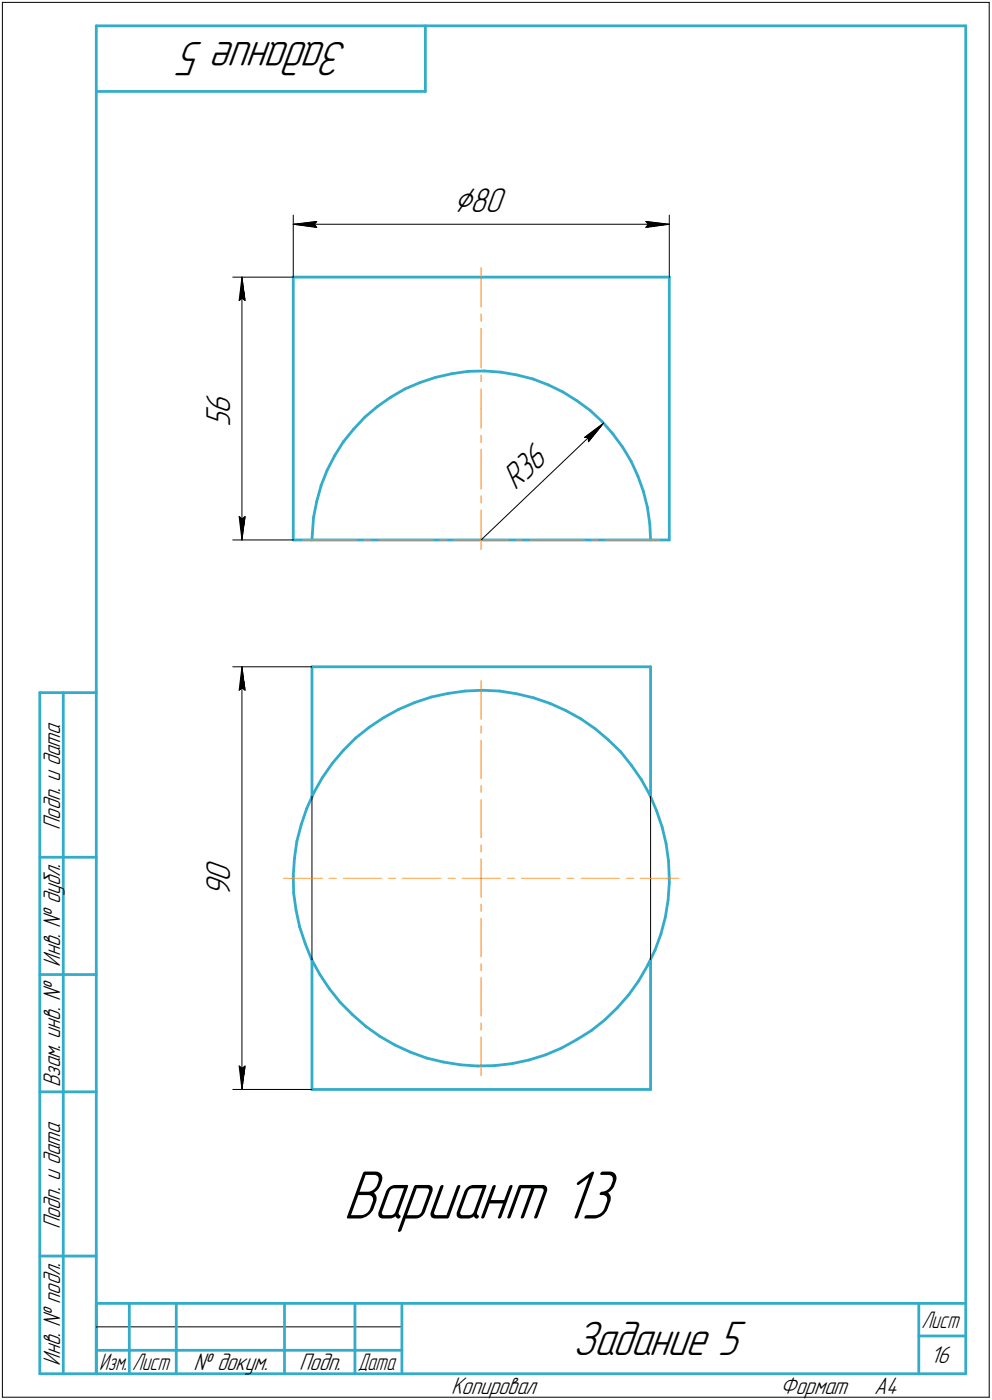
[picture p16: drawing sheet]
<svg xmlns="http://www.w3.org/2000/svg" width="211mm" height="298mm" viewBox="0 0 211 298" stroke-linecap="round" stroke-linejoin="round" font-family="sans-serif">
<defs><g id="words">
<text font-size="15.6" x="73" y="259.5">Вариант 13</text>
<g font-size="10.9">
<text x="74.1" y="9" transform="rotate(-180 74.1 9)">Задание 5</text>
<text x="121.9" y="288.5">Задание 5</text>
</g>
<text font-size="8.5" x="96.5" y="45.2">Ç80</text>
<g font-size="7.8">
<text x="49" y="88.1" transform="rotate(-90 49 88.1)">6</text>
<text x="49" y="90.9" transform="rotate(-90 49 90.9)">5</text>
<text x="109.7" y="104.5" transform="rotate(-44 109.7 104.5)">R36</text>
<text x="49" y="191.1" transform="rotate(-90 49 191.1)">9</text>
<text x="49" y="187.9" transform="rotate(-90 49 187.9)">0</text>
</g>
<g font-size="5.4">
<text x="12.8" y="176.7" transform="rotate(-90 12.8 176.7)">Подп. и дата</text>
<text x="12.8" y="205.8" transform="rotate(-90 12.8 205.8)">Инв. № дубл.</text>
<text x="12.8" y="231.6" transform="rotate(-90 12.8 231.6)">Взам. инв. №</text>
<text x="12.8" y="261.7" transform="rotate(-90 12.8 261.7)">Подп. и дата</text>
<text x="12.8" y="290.8" transform="rotate(-90 12.8 290.8)">Инв. № подл.</text>
<text x="41.2" y="291.8">№ докум.</text>
<text x="63.6" y="291.8">Подп.</text>
<text x="198" y="290.3">16</text>
<text x="96" y="296.8">Копировал</text>
<text x="166" y="296.8">Формат</text>
<text x="186" y="296.8">A4</text>
</g>
<g font-size="5.3">
<text x="196.1" y="282.8">Лист</text>
<text x="21.1" y="291.8">Изм.</text>
<text x="28.1" y="291.8">Лист</text>
<text x="76.1" y="291.8">Дата</text>
</g>
</g></defs>
<g fill="#fff" stroke="#fff" stroke-width=".21">
<path d="M73 248.2h59.8zM73 248.3h59.8zM73 248.4h59.8zM73 248.5h59.8zM73 248.6h59.8zM73 248.7h59.8zM73 248.8h59.8zM73 248.8h59.8zM73 248.9h59.8zM73 249h59.8zM73 249.1h59.8zM73 249.2h59.8zM73 249.3h59.8zM73 249.3h59.8zM73 249.4h59.8zM73 249.5h59.8zM73 249.6h59.8zM73 249.7h59.8zM73 249.8h59.8zM73 249.9h59.8zM73 249.9h59.8zM73 250h59.8zM73 250.1h59.8zM73 250.2h59.8zM73 250.3h59.8zM73 250.4h59.8zM73 250.4h59.8zM73 250.5h59.8zM73 250.6h59.8zM73 250.7h59.8zM73 250.8h59.8zM73 250.9h59.8zM73 251h59.8zM73 251h59.8zM73 251.1h59.8zM73 251.2h59.8zM73 251.3h59.8zM73 251.4h59.8zM73 251.5h59.8zM73 251.5h59.8zM73 251.6h59.8zM73 251.7h59.8zM73 251.8h59.8zM73 251.9h59.8zM73 252h59.8zM73 252.1h59.8zM73 252.1h59.8zM73 252.2h59.8zM73 252.3h59.8zM73 252.4h59.8zM73 252.5h59.8zM73 252.6h59.8zM73 252.6h59.8zM73 252.7h59.8zM73 252.8h59.8zM73 252.9h59.8zM73 253h59.8zM73 253.1h59.8zM73 253.2h59.8zM73 253.2h59.8zM73 253.3h59.8zM73 253.4h59.8zM73 253.5h59.8zM73 253.6h59.8zM73 253.7h59.8zM73 253.7h59.8zM73 253.8h59.8zM73 253.9h59.8zM73 254h59.8zM73 254.1h59.8zM73 254.2h59.8zM73 254.3h59.8zM73 254.3h59.8zM73 254.4h59.8zM73 254.5h59.8zM73 254.6h59.8zM73 254.7h59.8zM73 254.8h59.8zM73 254.8h59.8zM73 254.9h59.8zM73 255h59.8zM73 255.1h59.8zM73 255.2h59.8zM73 255.3h59.8zM73 255.4h59.8zM73 255.4h59.8zM73 255.5h59.8zM73 255.6h59.8zM73 255.7h59.8zM73 255.8h59.8zM73 255.9h59.8zM73 255.9h59.8zM73 256h59.8zM73 256.1h59.8zM73 256.2h59.8zM73 256.3h59.8zM73 256.4h59.8zM73 256.5h59.8zM73 256.5h59.8zM73 256.6h59.8zM73 256.7h59.8zM73 256.8h59.8zM73 256.9h59.8zM73 257h59.8zM73 257h59.8zM73 257.1h59.8zM73 257.2h59.8zM73 257.3h59.8zM73 257.4h59.8zM73 257.5h59.8zM73 257.6h59.8zM73 257.6h59.8zM73 257.7h59.8zM73 257.8h59.8zM73 257.9h59.8zM73 258h59.8zM73 258.1h59.8zM73 258.1h59.8zM73 258.2h59.8zM73 258.3h59.8zM73 258.4h59.8zM73 258.5h59.8zM73 258.6h59.8zM73 258.7h59.8zM73 258.7h59.8zM73 258.8h59.8zM73 258.9h59.8zM73 259h59.8zM73 259.1h59.8zM73 259.2h59.8zM73 259.2h59.8zM73 259.3h59.8zM73 259.4h59.8zM73 259.5h59.8zM73 259.6h59.8zM73 259.7h59.8zM73 259.8h59.8zM73 259.8h59.8zM73 259.9h59.8zM73 260h59.8zM73 260.1h59.8zM73 260.2h59.8zM73 260.3h59.8zM73 260.3h59.8zM73 260.4h59.8zM73 260.5h59.8zM73 260.6h59.8zM73 260.7h59.8zM73 260.8h59.8zM73 260.9h59.8zM73 260.9h59.8zM73 261h59.8zM73 261.1h59.8zM73 261.2h59.8zM73 261.3h59.8zM73 261.4h59.8zM73 261.5h59.8zM73 261.5h59.8zM73 261.6h59.8zM73 261.7h59.8zM73 261.8h59.8zM73 261.9h59.8zM73 262h59.8zM73 262h59.8zM73 262.1h59.8zM73 262.2h59.8zM73 262.3h59.8zM73 262.4h59.8zM73 262.5h59.8z"/>
<path d="M43.3 182.9h7.2zM43.3 183h7.2zM43.3 183h7.2zM43.3 183.1h7.2zM43.3 183.2h7.2zM43.3 183.3h7.2zM43.3 183.4h7.2zM43.3 183.5h7.2zM43.3 183.6h7.2zM43.3 183.6h7.2zM43.3 183.7h7.2zM43.3 183.8h7.2zM43.3 183.9h7.2zM43.3 184h7.2zM43.3 184.1h7.2zM43.3 184.1h7.2zM43.3 184.2h7.2zM43.3 184.3h7.2zM43.3 184.4h7.2zM43.3 184.5h7.2zM43.3 184.6h7.2zM43.3 184.7h7.2zM43.3 184.7h7.2zM43.3 184.8h7.2zM43.3 184.9h7.2zM43.3 185h7.2zM43.3 185.1h7.2zM43.3 185.2h7.2zM43.3 185.3h7.2zM43.3 185.3h7.2zM43.3 185.4h7.2zM43.3 185.5h7.2zM43.3 185.6h7.2zM43.3 185.7h7.2zM43.3 185.8h7.2zM43.3 185.8h7.2zM43.3 185.9h7.2zM43.3 186h7.2zM43.3 186.1h7.2zM43.3 186.2h7.2zM43.3 186.3h7.2zM43.3 186.4h7.2zM43.3 186.4h7.2zM43.3 186.5h7.2zM43.3 186.6h7.2zM43.3 186.7h7.2zM43.3 186.8h7.2zM43.3 186.9h7.2zM43.3 186.9h7.2zM43.3 187h7.2zM43.3 187.1h7.2zM43.3 187.2h7.2zM43.3 187.3h7.2zM43.3 187.4h7.2zM43.3 187.5h7.2zM43.3 187.5h7.2zM43.3 187.6h7.2zM43.3 187.7h7.2zM43.3 187.8h7.2zM43.3 187.9h7.2zM43.3 188h7.2zM43.3 188h7.2zM43.3 188.1h7.2zM43.3 188.2h7.2zM43.3 188.3h7.2zM43.3 188.4h7.2zM43.3 188.5h7.2zM43.3 188.6h7.2zM43.3 188.6h7.2zM43.3 188.7h7.2zM43.3 188.8h7.2zM43.3 188.9h7.2zM43.3 189h7.2zM43.3 189.1h7.2zM43.3 189.1h7.2zM43.3 189.2h7.2zM43.3 189.3h7.2zM43.3 189.4h7.2zM43.3 189.5h7.2zM43.3 189.6h7.2zM43.3 189.7h7.2zM43.3 189.7h7.2zM43.3 189.8h7.2zM43.3 189.9h7.2zM43.3 190h7.2zM43.3 190.1h7.2zM43.3 190.2h7.2zM43.3 190.2h7.2zM43.3 190.3h7.2zM43.3 190.4h7.2zM43.3 190.5h7.2zM43.3 190.6h7.2zM43.3 190.7h7.2zM43.3 190.8h7.2zM43.3 190.8h7.2zM43.3 190.9h7.2zM43.3 191h7.2z"/>
<path d="M51.4 142.2h.2zM51.4 142.3h.2zM51.4 142.4h.3zM51.3 142.5h.4zM51.3 142.6h.4zM51.2 142.7h.6zM51.2 142.7h.6zM51.2 142.8h.7zM51.1 142.9h.8zM51.1 143h.9zM51.1 143.1h.9zM51.1 143.2h.9zM51.1 143.3h1zM51 143.3h1.1zM51 143.4h1.2zM51 143.5h1.2zM50.9 143.6h1.3zM50.9 143.7h1.3zM50.8 143.8h1.4zM50.8 143.8h1.5zM50.8 143.9h1.5zM50.8 144h1.5zM50.8 144.1h1.5zM50.8 144.2h1.5zM50.8 144.3h1.5zM50.8 144.4h1.5zM50.7 144.4h1.7zM50.7 144.5h1.7zM50.7 144.6h1.7zM50.7 144.7h1.7zM50.7 144.8h1.7zM50.7 144.9h1.7zM50.7 144.9h1.7zM50.6 145h1.9zM50.6 145.1h1.9zM50.6 145.2h1.9zM50.6 145.3h1.9zM50.6 145.4h1.9zM50.6 145.5h1.9zM50.6 145.5h1.9zM50.5 145.6h2zM50.5 145.7h2.1zM50.5 145.8h2.1zM50.5 145.9h2.1zM50.5 146h2.1zM50.5 146h2.1zM50.5 146.1h2.1zM50.5 146.2h2.1zM50.5 146.3h2.2zM50.5 146.4h2.2zM50.5 146.5h2.2zM50.5 146.6h2.2zM50.5 146.6h2.2zM50.5 146.7h2.2zM50.5 146.8h2.2zM50.4 146.9h2.3zM50.4 147h2.3zM50.4 147.1h2.3zM50.4 147.2h2.3zM50.4 147.2h2.3zM50.4 147.3h2.3zM50.4 147.4h2.3z"/>
<path d="M50.3 226.5h2.4zM50.4 226.6h2.3zM50.4 226.7h2.3zM50.4 226.7h2.3zM50.4 226.8h2.3zM50.4 226.9h2.3zM50.4 227h2.3zM50.4 227.1h2.3zM50.5 227.2h2.2zM50.5 227.2h2.2zM50.5 227.3h2.2zM50.5 227.4h2.2zM50.5 227.5h2.2zM50.5 227.6h2.2zM50.5 227.7h2.2zM50.5 227.8h2.1zM50.5 227.8h2.1zM50.5 227.9h2.1zM50.5 228h2.1zM50.5 228.1h2.1zM50.5 228.2h2.1zM50.5 228.3h2.1zM50.5 228.3h2zM50.6 228.4h1.9zM50.6 228.5h1.9zM50.6 228.6h1.9zM50.6 228.7h1.9zM50.6 228.8h1.9zM50.6 228.9h1.9zM50.6 228.9h1.9zM50.7 229h1.7zM50.7 229.1h1.7zM50.7 229.2h1.7zM50.7 229.3h1.7zM50.7 229.4h1.7zM50.7 229.4h1.7zM50.7 229.5h1.7zM50.8 229.6h1.5zM50.8 229.7h1.5zM50.8 229.8h1.5zM50.8 229.9h1.5zM50.8 230h1.5zM50.8 230h1.5zM50.8 230.1h1.5zM50.8 230.2h1.4zM50.9 230.3h1.3zM50.9 230.4h1.3zM51 230.5h1.2zM51 230.5h1.2zM51 230.6h1.1zM51.1 230.7h1zM51.1 230.8h.9zM51.1 230.9h.9zM51.1 231h.9zM51.1 231.1h.8zM51.2 231.1h.7zM51.2 231.2h.6zM51.2 231.3h.6zM51.3 231.4h.4zM51.3 231.5h.4zM51.4 231.6h.3zM51.4 231.6h.2zM51.4 231.7h.2z"/>
<path d="M128.3 90.2h.1zM128.1 90.3h.3zM127.8 90.3h.6zM127.7 90.4h.7zM127.4 90.5h.9zM127.3 90.6h1zM127 90.7h1.2zM126.8 90.8h1.4zM126.6 90.8h1.6zM126.5 90.9h1.6zM126.4 91h1.7zM126.2 91.1h1.8zM126.2 91.2h1.8zM126.1 91.3h1.8zM125.9 91.4h2zM125.8 91.4h2.1zM125.7 91.5h2.1zM125.6 91.6h2.2zM125.5 91.7h2.3zM125.4 91.8h2.4zM125.2 91.9h2.5zM125.1 91.9h2.6zM125.1 92h2.5zM124.9 92.1h2.6zM124.8 92.2h2.6zM124.7 92.3h2.6zM124.5 92.4h2.8zM124.5 92.5h2.8zM124.4 92.5h2.8zM124.2 92.6h2.9zM124.1 92.7h2.9zM124 92.8h3zM123.9 92.9h3zM123.8 93h3zM123.6 93h3.1zM123.7 93.1h3zM123.8 93.2h2.9zM123.9 93.3h2.7zM124 93.4h2.5zM124 93.5h2.4zM124.1 93.6h2.2zM124.2 93.6h2.1zM124.3 93.7h1.9zM124.4 93.8h1.8zM124.5 93.9h1.6zM124.5 94h1.5zM124.6 94.1h1.4zM124.7 94.1h1.2zM124.8 94.2h1zM124.9 94.3h.8zM125 94.4h.6zM125.1 94.5h.5zM125.1 94.6h.5zM125.2 94.7h.3z"/>
<path d="M113.6 93h.2zM113.5 93h.4zM113.5 93.1h.5zM113.4 93.2h.6zM113.3 93.3h.8zM113.2 93.4h1zM113.1 93.5h1.2zM113 93.6h1.4zM112.9 93.6h1.6zM112.9 93.7h1.7zM112.8 93.8h1.8zM112.7 93.9h2zM112.6 94h2.2zM112.5 94.1h2.4zM112.4 94.1h2.6zM112.4 94.2h2.7zM112.3 94.3h2.8zM112.2 94.4h3zM112.1 94.5h3.2zM112 94.6h3.4zM111.9 94.7h3.6zM111.8 94.7h3.8zM111.8 94.8h3.9zM111.7 94.9h4zM111.6 95h4.2zM111.5 95.1h4.4zM111.4 95.2h4.6zM111.3 95.2h4.8zM111.3 95.3h4.9zM111.1 95.4h5.1zM111 95.5h5.2zM110.9 95.6h5.4zM110.8 95.7h5.6zM110.7 95.8h5.8zM110.7 95.8h5.9zM110.6 95.9h6.1zM110.5 96h6.3zM110.4 96.1h6.4zM110.3 96.2h6.6zM110.2 96.3h6.8zM110.2 96.4h6.9zM110.1 96.4h7.1zM110 96.5h7.3zM109.9 96.6h7.4zM109.8 96.7h7.6zM109.7 96.8h7.8zM109.6 96.9h8zM109.6 96.9h8.1zM109.5 97h8.3zM109.4 97.1h8.5zM109.3 97.2h8.6zM109.2 97.3h8.8zM109.1 97.4h9zM109.1 97.5h9.1zM109 97.5h9.3zM108.9 97.6h9.5zM108.8 97.7h9.6zM108.7 97.8h9.8zM108.6 97.9h10zM108.5 98h10.2zM108.4 98h10.3zM108.3 98.1h10.3zM108.2 98.2h10.3zM108.1 98.3h10.3zM108 98.4h10.4zM107.9 98.5h10.4zM107.9 98.6h10.3zM107.8 98.6h10.3zM107.7 98.7h10.3zM107.6 98.8h10.3zM107.5 98.9h10.4zM107.4 99h10.4zM107.4 99.1h10.3zM107.3 99.1h10.3zM107.2 99.2h10.3zM107.1 99.3h10.3zM107 99.4h10.3zM106.9 99.5h10.4zM106.8 99.6h10.4zM106.8 99.7h10.3zM106.7 99.7h10.3zM106.6 99.8h10.3zM106.5 99.9h10.3zM106.4 100h10.3zM106.3 100.1h10.3zM106.3 100.2h10.2zM106.2 100.2h10.2zM106.1 100.3h10.2zM106 100.4h10.2zM105.8 100.5h10.4zM105.9 100.6h10.2zM106 100.7h10zM106.1 100.8h9.8zM106.2 100.8h9.6zM106.3 100.9h9.4zM106.3 101h9.4zM106.4 101.1h9.2zM106.5 101.2h9zM106.6 101.3h8.8zM106.7 101.3h8.6zM106.8 101.4h8.4zM106.8 101.5h8.3zM106.9 101.6h8.2zM107 101.7h8zM107.1 101.8h7.8zM107.2 101.9h7.5zM107.3 101.9h7.3zM107.4 102h7.2zM107.4 102.1h7.1zM107.5 102.2h6.9zM107.5 102.3h6.8zM107.6 102.4h6.6zM107.7 102.4h6.4zM107.8 102.5h6.2zM107.9 102.6h6.1zM107.9 102.7h6zM108 102.8h5.8zM108.1 102.9h5.6zM108.2 103h5.4zM108.3 103h5.2zM108.4 103.1h5.1zM108.5 103.2h4.9zM108.5 103.3h4.8zM108.6 103.4h4.6zM108.7 103.5h4.4zM108.8 103.5h4.2zM108.9 103.6h4zM109 103.7h3.9zM109.1 103.8h3.6zM109.1 103.9h3.5zM109.1 104h3.4zM109.2 104.1h3.2zM109.3 104.1h3.1zM109.4 104.2h2.9zM109.5 104.3h2.7zM109.6 104.4h2.5zM109.6 104.5h2.4zM109.7 104.6h2.2zM109.8 104.6h2zM109.9 104.7h1.9zM110 104.8h1.7zM110.1 104.9h1.5zM110.2 105h1.3zM110.2 105.1h1.2zM110.3 105.2h1zM110.4 105.2h.9zM110.5 105.3h.7zM110.6 105.4h.5zM110.7 105.5h.3zM110.7 105.6h.2z"/>
<path d="M43.3 83.1h7.2zM43.3 83.2h7.2zM43.3 83.3h7.2zM43.3 83.4h7.2zM43.3 83.5h7.2zM43.3 83.6h7.2zM43.3 83.7h7.2zM43.3 83.7h7.2zM43.3 83.8h7.2zM43.3 83.9h7.2zM43.3 84h7.2zM43.3 84.1h7.2zM43.3 84.2h7.2zM43.3 84.2h7.2zM43.3 84.3h7.2zM43.3 84.4h7.2zM43.3 84.5h7.2zM43.3 84.6h7.2zM43.3 84.7h7.2zM43.3 84.8h7.2zM43.3 84.8h7.2zM43.3 84.9h7.2zM43.3 85h7.2zM43.3 85.1h7.2zM43.3 85.2h7.2zM43.3 85.3h7.2zM43.3 85.3h7.2zM43.3 85.4h7.2zM43.3 85.5h7.2zM43.3 85.6h7.2zM43.3 85.7h7.2zM43.3 85.8h7.2zM43.3 85.9h7.2zM43.3 85.9h7.2zM43.3 86h7.2zM43.3 86.1h7.2zM43.3 86.2h7.2zM43.3 86.3h7.2zM43.3 86.4h7.2zM43.3 86.4h7.2zM43.3 86.5h7.2zM43.3 86.6h7.2zM43.3 86.7h7.2zM43.3 86.8h7.2zM43.3 86.9h7.2zM43.3 87h7.2zM43.3 87h7.2zM43.3 87.1h7.2zM43.3 87.2h7.2zM43.3 87.3h7.2zM43.3 87.4h7.2zM43.3 87.5h7.2zM43.3 87.5h7.2zM43.3 87.6h7.2zM43.3 87.7h7.2zM43.3 87.8h7.2zM43.3 87.9h7.2zM43.3 88h7.2zM43.3 88.1h7.2zM43.3 88.1h7.2zM43.3 88.2h7.2zM43.3 88.3h7.2zM43.3 88.4h7.2zM43.3 88.5h7.2zM43.3 88.6h7.2zM43.3 88.6h7.2zM43.3 88.7h7.2zM43.3 88.8h7.2zM43.3 88.9h7.2zM43.3 89h7.2zM43.3 89.1h7.2zM43.3 89.2h7.2zM43.3 89.2h7.2zM43.3 89.3h7.2zM43.3 89.4h7.2zM43.3 89.5h7.2zM43.3 89.6h7.2zM43.3 89.7h7.2zM43.3 89.7h7.2zM43.3 89.8h7.2zM43.3 89.9h7.2zM43.3 90h7.2zM43.3 90.1h7.2zM43.3 90.2h7.2zM43.3 90.3h7.2zM43.3 90.3h7.2zM43.3 90.4h7.2zM43.3 90.5h7.2zM43.3 90.6h7.2zM43.3 90.7h7.2zM43.3 90.8h7.2zM43.3 90.8h7.2z"/>
<path d="M51.4 59.3h.2zM51.4 59.4h.2zM51.4 59.4h.3zM51.3 59.5h.4zM51.3 59.6h.4zM51.2 59.7h.6zM51.2 59.8h.6zM51.2 59.9h.7zM51.1 59.9h.8zM51.1 60h.9zM51.1 60.1h.9zM51.1 60.2h.9zM51.1 60.3h1zM51 60.4h1.1zM51 60.5h1.2zM51 60.5h1.2zM50.9 60.6h1.3zM50.9 60.7h1.3zM50.8 60.8h1.4zM50.8 60.9h1.5zM50.8 61h1.5zM50.8 61h1.5zM50.8 61.1h1.5zM50.8 61.2h1.5zM50.8 61.3h1.5zM50.8 61.4h1.5zM50.7 61.5h1.7zM50.7 61.6h1.7zM50.7 61.6h1.7zM50.7 61.7h1.7zM50.7 61.8h1.7zM50.7 61.9h1.7zM50.7 62h1.7zM50.6 62.1h1.9zM50.6 62.1h1.9zM50.6 62.2h1.9zM50.6 62.3h1.9zM50.6 62.4h1.9zM50.6 62.5h1.9zM50.6 62.6h1.9zM50.5 62.7h2zM50.5 62.7h2.1zM50.5 62.8h2.1zM50.5 62.9h2.1zM50.5 63h2.1zM50.5 63.1h2.1zM50.5 63.2h2.1zM50.5 63.2h2.1zM50.5 63.3h2.2zM50.5 63.4h2.2zM50.5 63.5h2.2zM50.5 63.6h2.2zM50.5 63.7h2.2zM50.5 63.8h2.2zM50.5 63.8h2.2zM50.4 63.9h2.3zM50.4 64h2.3zM50.4 64.1h2.3zM50.4 64.2h2.3zM50.4 64.3h2.3zM50.4 64.3h2.3zM50.4 64.4h2.3z"/>
<path d="M50.3 109.5h2.4zM50.4 109.6h2.3zM50.4 109.6h2.3zM50.4 109.7h2.3zM50.4 109.8h2.3zM50.4 109.9h2.3zM50.4 110h2.3zM50.4 110.1h2.3zM50.5 110.2h2.2zM50.5 110.2h2.2zM50.5 110.3h2.2zM50.5 110.4h2.2zM50.5 110.5h2.2zM50.5 110.6h2.2zM50.5 110.7h2.2zM50.5 110.7h2.1zM50.5 110.8h2.1zM50.5 110.9h2.1zM50.5 111h2.1zM50.5 111.1h2.1zM50.5 111.2h2.1zM50.5 111.3h2.1zM50.5 111.3h2zM50.6 111.4h1.9zM50.6 111.5h1.9zM50.6 111.6h1.9zM50.6 111.7h1.9zM50.6 111.8h1.9zM50.6 111.8h1.9zM50.6 111.9h1.9zM50.7 112h1.7zM50.7 112.1h1.7zM50.7 112.2h1.7zM50.7 112.3h1.7zM50.7 112.4h1.7zM50.7 112.4h1.7zM50.7 112.5h1.7zM50.8 112.6h1.5zM50.8 112.7h1.5zM50.8 112.8h1.5zM50.8 112.9h1.5zM50.8 112.9h1.5zM50.8 113h1.5zM50.8 113.1h1.5zM50.8 113.2h1.4zM50.9 113.3h1.3zM50.9 113.4h1.3zM51 113.5h1.2zM51 113.5h1.2zM51 113.6h1.1zM51.1 113.7h1zM51.1 113.8h.9zM51.1 113.9h.9zM51.1 114h.9zM51.1 114h.8zM51.2 114.1h.7zM51.2 114.2h.6zM51.2 114.3h.6zM51.3 114.4h.4zM51.3 114.5h.4zM51.4 114.6h.3zM51.4 114.6h.2zM51.4 114.7h.2z"/>
<path d="M96.5 39.5h11.6zM96.5 39.6h11.6zM96.5 39.7h11.6zM96.5 39.8h11.6zM96.5 39.9h11.6zM96.5 40h11.6zM96.5 40h11.6zM96.5 40.1h11.6zM96.5 40.2h11.6zM96.5 40.3h11.6zM96.5 40.4h11.6zM96.5 40.5h11.6zM96.5 40.6h11.6zM96.5 40.6h11.6zM96.5 40.7h11.6zM96.5 40.8h11.6zM96.5 40.9h11.6zM96.5 41h11.6zM96.5 41.1h11.6zM96.5 41.1h11.6zM96.5 41.2h11.6zM96.5 41.3h11.6zM96.5 41.4h11.6zM96.5 41.5h11.6zM96.5 41.6h11.6zM96.5 41.7h11.6zM96.5 41.7h11.6zM96.5 41.8h11.6zM96.5 41.9h11.6zM96.5 42h11.6zM96.5 42.1h11.6zM96.5 42.2h11.6zM96.5 42.2h11.6zM96.5 42.3h11.6zM96.5 42.4h11.6zM96.5 42.5h11.6zM96.5 42.6h11.6zM96.5 42.7h11.6zM96.5 42.8h11.6zM96.5 42.8h11.6zM96.5 42.9h11.6zM96.5 43h11.6zM96.5 43.1h11.6zM96.5 43.2h11.6zM96.5 43.3h11.6zM96.5 43.3h11.6zM96.5 43.4h11.6zM96.5 43.5h11.6zM96.5 43.6h11.6zM96.5 43.7h11.6zM96.5 43.8h11.6zM96.5 43.9h11.6zM96.5 43.9h11.6zM96.5 44h11.6zM96.5 44.1h11.6zM96.5 44.2h11.6zM96.5 44.3h11.6zM96.5 44.4h11.6zM96.5 44.4h11.6zM96.5 44.5h11.6zM96.5 44.6h11.6zM96.5 44.7h11.6zM96.5 44.8h11.6zM96.5 44.9h11.6zM96.5 45h11.6zM96.5 45h11.6zM96.5 45.1h11.6zM96.5 45.2h11.6zM96.5 45.3h11.6zM96.5 45.4h11.6zM96.5 45.5h11.6zM96.5 45.6h11.6zM96.5 45.6h11.6zM96.5 45.7h11.6zM96.5 45.8h11.6zM96.5 45.9h11.6zM96.5 46h11.6zM96.5 46.1h11.6zM96.5 46.1h11.6zM96.5 46.2h11.6zM96.5 46.3h11.6zM96.5 46.4h11.6zM96.5 46.5h11.6zM96.5 46.6h11.6zM96.5 46.7h11.6z"/>
<path d="M136.9 46.7h.7zM136.9 46.7h1.3zM136.9 46.8h1.9zM136.9 46.9h2.5zM136.9 47h3.1zM136.9 47.1h3.7zM136.9 47.2h4zM136.9 47.2h4.2zM136.9 47.3h4.4zM136.9 47.4h4.7zM136.9 47.5h4.9zM136.9 47.6h5.1zM136.9 47.7h5.3zM136.9 47.8h5.5zM136.9 47.8h5.3zM136.9 47.9h5.2zM136.9 48h4.9zM136.9 48.1h4.7zM136.9 48.2h4.6zM136.9 48.3h4.3zM136.9 48.3h4.2zM136.9 48.4h4zM136.9 48.5h3.7zM136.9 48.6h3.1zM136.9 48.7h2.5zM136.9 48.8h1.9zM136.9 48.9h1.3zM136.9 48.9h.7z"/>
<path d="M67.3 46.7h.6zM66.7 46.7h1.2zM66 46.8h1.9zM65.4 46.9h2.5zM64.9 47h3zM64.2 47.1h3.7zM64 47.2h3.9zM63.8 47.2h4.1zM63.6 47.3h4.3zM63.3 47.4h4.6zM63.1 47.5h4.8zM62.9 47.6h5zM62.7 47.7h5.2zM62.4 47.8h5.5zM62.7 47.8h5.2zM62.8 47.9h5.1zM63 48h4.9zM63.2 48.1h4.7zM63.4 48.2h4.5zM63.6 48.3h4.3zM63.8 48.3h4.1zM64 48.4h3.9zM64.2 48.5h3.7zM64.9 48.6h3zM65.4 48.7h2.5zM66 48.8h1.9zM66.7 48.9h1.2zM67.3 48.9h.6z"/>
</g>
<g fill="none" stroke="#33acca" stroke-width=".59">
<path d="M20.5 5.5v287zM20.5 5.5h185zM20.5 19.5h70zM90.5 5.5v14zM205.5 5.5v287zM62.4 59h80zM62.4 59v56zM142.4 59v56zM96.1 79.6l3.5-.5zM99.6 79.1l3.4-.1zM103 79l3.6 .2zM106.6 79.2l3.4 .6z"/>
<path d="M110 79.8l3.4 .9zM71.2 97l-1.6 3.2zM73.1 94.1l-1.9 2.9zM75.3 91.4l-2.2 2.7zM77.6 88.8l2.7-2.3zM77.6 88.8l-2.3 2.6zM80.3 86.5l2.8-1.9zM83.1 84.6l3.1-1.8zM86.2 82.8l3.2-1.4zM89.4 81.4l3.3-1.1zM92.7 80.3l3.4-.7zM113.4 80.7l3.3 1.3z"/>
<path d="M116.7 82l3.1 1.5zM119.8 83.5l3 1.8zM122.8 85.3l2.8 2.1zM125.6 87.4l2.5 2.3zM128.1 89.7l2.3 2.7zM130.4 92.4l2.1 2.8zM132.5 95.2l1.8 3zM134.3 98.2l1.4 3.1zM62.4 115h80zM66.5 113.6l-.1 1.4zM66.7 110.2l-.2 3.4zM67.4 106.8l-.7 3.4z"/>
<path d="M68.3 103.4l-.9 3.4zM69.6 100.2l-1.3 3.2zM135.7 101.3l1.2 3.3zM136.9 104.6l.9 3.4zM137.8 108l.5 3.5zM138.3 111.5l.1 3.5zM8.5 147.5v145zM8.5 147.5h12zM13.5 147.5v145zM66.4 142v27.6zM66.4 142h72zM73.1 159.8l-2.4 2.8z"/>
<path d="M75.7 157.1l2.9-2.2zM75.7 157.1l-2.6 2.7zM78.6 154.9l3-2.1zM81.6 152.8l3.2-1.8zM84.8 151l3.4-1.4zM88.2 149.6l3.6-1.2zM91.8 148.4l3.5-.7zM95.3 147.7l3.7-.5zM99 147.2l3.6-.2zM102.6 147l3.7 .2zM106.3 147.2l3.7 .5zM110 147.7l3.5 .9z"/>
<path d="M113.5 148.6l3.5 1.2zM117 149.8l3.4 1.5zM120.4 151.3l3.2 1.8zM123.6 153.1l3.1 2.1zM126.7 155.2l2.8 2.4zM129.5 157.6l2.6 2.5zM138.4 142v27.6zM63.2 179.2l-.5 3.6zM64.1 175.6l-.9 3.6zM65.3 172.1l-1.2 3.5zM66.8 168.7l-1.5 3.4zM68.6 165.6l-1.8 3.1z"/>
<path d="M70.7 162.6l-2.1 3zM132.1 160.1l2.3 2.9zM134.4 163l2.1 3zM136.5 166l1.8 3.2zM138.3 169.2l1.4 3.4zM139.7 172.6l1.2 3.5zM140.9 176.1l.8 3.6zM141.7 179.7l.5 3.6zM8.5 182.5h12zM62.4 186.5l.1 3.7zM62.5 190.2l.5 3.6zM62.7 182.8l-.3 3.7z"/>
<path d="M63 193.8l.8 3.6zM63.8 197.4l1.1 3.5zM140.6 198.9l-1.2 3.5zM141.6 195.3l-1 3.6zM142.2 191.7l-.6 3.6zM142.2 183.3l.2 3.7zM142.4 188l-.2 3.7zM142.4 187v1zM8.5 207.5h12zM64.9 200.9l1.4 3.4zM66.3 204.3l1.8 3.2zM66.4 204.4v27.6z"/>
<path d="M68.1 207.5l2 3.1zM70.1 210.6l2.3 2.8zM72.4 213.4l2.6 2.7zM75 216.1l2.8 2.4zM77.8 218.5l3 2.1zM125.8 219.5l2.9-2.3zM128.7 217.2l2.6-2.6zM133.8 211.8l-2.5 2.8zM135.9 208.9l-2.1 2.9zM137.8 205.7l-1.9 3.2zM138.4 204.4v27.6zM139.4 202.4l-1.6 3.3z"/>
<path d="M8.5 232.5h12zM66.4 232h72zM80.8 220.6l3.2 1.9zM84 222.5l3.3 1.5zM87.3 224l3.5 1.3zM90.8 225.3l3.5 .8zM94.3 226.1l3.7 .6zM98 226.7l3.6 .3zM101.6 227l3.7-.1zM105.3 226.9l3.7-.4zM109 226.5l3.5-.8zM112.5 225.7l3.6-1.1z"/>
<path d="M116.1 224.6l3.4-1.4zM119.5 223.2l3.2-1.8zM122.7 221.4l3.1-1.9zM8.5 267.5h12zM20.5 277.5h185zM20.5 277.5v15zM27.5 277.5v15zM37.5 277.5v15zM60.5 277.5v15zM75.5 277.5v15zM85.5 277.5v15zM195.5 277.5v15z"/>
<path d="M8.5 292.5h12zM20.5 292.5h185zM20.5 287.5h7zM27.5 287.5h10zM37.5 287.5h23zM60.5 287.5h15zM75.5 287.5h10zM195.5 284.5h10z"/>
</g>
<g fill="none" stroke="#000" stroke-width=".21">
<path d="M.5 .5v297zM.5 .5h210zM210.5 .5v297zM49.5 59h12.9zM51.5 59l.7 5zM51.5 59l-.6 5zM51.5 59v56zM62.4 45.8v13.2zM62.4 47.8l5-.6zM62.4 47.8l5 .6zM62.4 47.8h80zM66.9 47.8l.5 .6z"/>
<path d="M67.4 47.2l-.5 .6zM137.4 48.4l5-.6zM137.4 47.2l.5 .6zM137.4 47.2l5 .6zM137.9 47.8l-.5 .6zM142.4 45.8v13.2zM50.9 64l.6-.5zM51.5 63.5l.7 .5zM124.4 93.1l.7 .1zM124.4 93.1l4-3zM125.1 93.2l.1 .9zM128.4 90.1l-3.2 4z"/>
<path d="M49.5 115h12.9zM50.9 110l.6 5zM50.9 110l.6 .5zM51.5 110.5l.7-.5zM52.2 110l-.7 5zM102.4 115l26-24.9zM49.5 142h16.9zM50.9 147l.6-.5zM51.5 142l.7 5zM51.5 146.5l.7 .5zM51.5 142l-.6 5zM51.5 142v90z"/>
<path d="M66.4 169.6v34.8zM138.4 169.6v34.8zM49.5 232h16.9zM50.9 227l.6 5zM50.9 227l.6 .5zM51.5 227.5l.7-.5zM52.2 227l-.7 5zM.5 297.5h210zM20.5 282.5h65z"/>
</g>
<g fill="none" stroke="#ff8000" stroke-width=".21">
<path d="M102.4 57v8.4zM102.4 66.9v1.5zM102.4 69.9v8.4zM102.4 79.8v1.5zM102.4 95.7v8.4zM102.4 92.7v1.5zM102.4 87v4.2zM102.4 82.8v4.2zM64.4 115h11.6zM77.5 115h1.5zM80.5 115h11.6zM93.6 115h1.5z"/>
<path d="M96.6 115h5.8zM102.4 108.6v8.4zM102.4 105.6v1.5zM102.4 115h5.8zM109.7 115h1.5zM112.7 115h11.6zM125.8 115h1.5zM128.8 115h11.6zM102.4 144.9v8.3zM102.4 154.6v1.5zM102.4 157.6v8.2zM102.4 167.3v1.4z"/>
<path d="M102.4 170.3v8.1zM102.4 179.9v1.5zM60.4 187h8.2zM70 187h1.5zM73.1 187h8.1zM82.7 187h1.5zM85.7 187h8.1zM95.3 187h1.6zM98.3 187h4.1zM102.4 195.6v8.1zM102.4 192.5v1.6zM102.4 187v4.1z"/>
<path d="M102.4 182.9v4.1zM102.4 187h4.1zM107.9 187h1.6zM111 187h8.1zM120.6 187h1.5zM123.6 187h8.1zM133.3 187h1.5zM136.2 187h8.2zM102.4 217.8v1.6zM102.4 208.2v8.1zM102.4 205.2v1.5zM102.4 220.8v8.2z"/>
</g>
<g fill="#000" stroke="#000" stroke-width=".21">
<path d="M51.3 60.5h.2zM51.3 60.5h.2zM51.3 60.6h.2zM51.3 60.7h.2zM51.3 60.8h.2zM51.3 60.9h.2zM51.3 61h.2zM51.3 61h.2zM51.3 61.1h.2zM51.2 61.2h.3zM51.2 61.3h.3zM51.2 61.4h.3zM51.2 61.5h.3zM51.2 61.6h.3zM51.2 61.6h.3zM51.2 61.7h.3zM51.2 61.8h.3zM51.1 61.9h.4zM51.1 62h.4zM51.1 62.1h.4zM51.1 62.1h.4zM51.1 62.2h.4zM51.1 62.3h.4zM51.1 62.4h.4zM51.1 62.5h.4zM51.1 62.6h.4zM51.1 62.7h.4zM51.1 62.7h.4zM51.1 62.8h.4zM51.1 62.9h.4zM51.1 63h.4zM51.1 63.1h.4zM51.1 63.2h.4zM51.1 63.2h.4zM51 63.3h.5zM51 63.4h.5zM51 63.5h.5zM51 63.6h.4zM51 63.7h.3zM51 63.8h.2zM51 63.8h.1z"/>
<path d="M51.5 59.7h.1zM51.5 59.8h.1zM51.5 59.9h.1zM51.5 59.9h.1zM51.5 60h.1zM51.5 60.1h.1zM51.5 60.2h.1zM51.5 60.3h.2zM51.5 60.4h.2zM51.5 60.5h.2zM51.5 60.5h.2zM51.5 60.6h.2zM51.5 60.7h.2zM51.5 60.8h.2zM51.5 60.9h.2zM51.5 61h.3zM51.5 61h.3zM51.5 61.1h.3zM51.5 61.2h.3zM51.5 61.3h.3zM51.5 61.4h.3zM51.5 61.5h.3zM51.5 61.6h.4zM51.5 61.6h.4zM51.5 61.7h.4zM51.5 61.8h.4zM51.5 61.9h.4zM51.5 62h.4zM51.5 62.1h.4zM51.5 62.1h.5zM51.5 62.2h.5zM51.5 62.3h.5zM51.5 62.4h.5zM51.5 62.5h.5zM51.5 62.6h.5zM51.5 62.7h.5zM51.5 62.7h.5zM51.5 62.8h.6zM51.5 62.9h.6zM51.5 63h.6zM51.5 63.1h.6zM51.5 63.2h.6zM51.5 63.2h.6zM51.5 63.3h.6zM51.5 63.4h.7zM51.5 63.5h.7zM51.6 63.6h.6zM51.7 63.7h.5zM51.8 63.8h.4zM52 63.8h.2z"/>
<path d="M62.4 47.8h4.5zM63.1 47.8h3.9zM63.7 47.9h3.4zM64.3 48h2.8zM64.9 48.1h2.2zM65.5 48.2h1.7zM66.2 48.3h1.1zM66.8 48.3h.6z"/>
<path d="M66.7 47.2h.7zM66 47.3h1.3zM65.3 47.4h1.9zM64.6 47.5h2.5zM63.8 47.6h3.3zM63.2 47.7h3.8z"/>
<path d="M137.5 47.2h.7zM137.6 47.3h1.3zM137.7 47.4h1.9zM137.8 47.5h2.5zM137.8 47.6h3.3zM137.9 47.7h3.8z"/>
<path d="M137.9 47.8h4.5zM137.9 47.8h3.9zM137.8 47.9h3.4zM137.8 48h2.7zM137.7 48.1h2.3zM137.7 48.2h1.7zM137.6 48.3h1.1zM137.5 48.3h.6z"/>
<path d="M127.8 90.6h.1zM127.7 90.7h.1zM127.6 90.8h.2zM127.4 90.8h.3zM127.3 90.9h.3zM127.3 91h.2zM127.1 91.1h.3zM127 91.2h.3zM126.9 91.3h.4zM126.7 91.4h.5zM126.7 91.4h.4zM126.6 91.5h.4zM126.4 91.6h.5zM126.3 91.7h.4zM126.2 91.8h.5zM126.1 91.9h.5zM126 91.9h.5zM125.9 92h.5zM125.7 92.1h.6zM125.6 92.2h.6zM125.6 92.3h.6zM125.4 92.4h.7zM125.3 92.5h.7zM125.2 92.5h.7zM125.1 92.6h.7zM125 92.7h.7zM124.9 92.8h.7zM124.7 92.9h.9zM124.6 93h.9zM124.5 93h.9zM124.4 93.1h.9z"/>
<path d="M127.9 90.6h.2zM127.8 90.7h.2zM127.8 90.8h.1zM127.7 90.8h.1zM127.6 90.9h.2zM127.5 91h.3zM127.4 91.1h.3zM127.3 91.2h.3zM127.3 91.3h.2zM127.2 91.4h.2zM127.1 91.4h.3zM127 91.5h.3zM126.9 91.6h.4zM126.7 91.7h.5zM126.7 91.8h.4zM126.6 91.9h.5zM126.5 91.9h.5zM126.4 92h.5zM126.3 92.1h.5zM126.2 92.2h.5zM126.2 92.3h.5zM126.1 92.4h.6zM126 92.5h.6zM125.9 92.5h.6zM125.8 92.6h.6zM125.7 92.7h.6zM125.6 92.8h.7zM125.6 92.9h.6zM125.5 93h.7zM125.4 93h.7zM125.3 93.1h.7zM125.1 93.2h.9zM125.2 93.3h.7zM125.2 93.4h.6zM125.2 93.5h.5zM125.2 93.6h.4zM125.2 93.6h.4zM125.2 93.7h.4zM125.2 93.8h.3zM125.2 93.9h.2z"/>
<path d="M51 110.2h.1zM51 110.2h.2zM51 110.3h.3zM51 110.4h.4zM51 110.5h.5zM51 110.6h.5zM51 110.7h.5zM51.1 110.7h.4zM51.1 110.8h.4zM51.1 110.9h.4zM51.1 111h.4zM51.1 111.1h.4zM51.1 111.2h.4zM51.1 111.3h.4zM51.1 111.3h.4zM51.1 111.4h.4zM51.1 111.5h.4zM51.1 111.6h.4zM51.1 111.7h.4zM51.1 111.8h.4zM51.1 111.8h.4zM51.1 111.9h.4zM51.1 112h.4zM51.1 112.1h.4zM51.2 112.2h.3zM51.2 112.3h.3zM51.2 112.4h.3zM51.2 112.4h.3zM51.2 112.5h.3zM51.2 112.6h.3zM51.2 112.7h.3zM51.2 112.8h.3zM51.3 112.9h.2zM51.3 112.9h.2zM51.3 113h.2zM51.3 113.1h.2zM51.3 113.2h.2zM51.3 113.3h.2zM51.3 113.4h.2zM51.3 113.5h.2zM51.3 113.5h.2z"/>
<path d="M52 110.2h.2zM51.8 110.2h.4zM51.7 110.3h.5zM51.6 110.4h.6zM51.5 110.5h.7zM51.5 110.6h.7zM51.5 110.7h.6zM51.5 110.7h.6zM51.5 110.8h.6zM51.5 110.9h.6zM51.5 111h.6zM51.5 111.1h.6zM51.5 111.2h.6zM51.5 111.3h.5zM51.5 111.3h.5zM51.5 111.4h.5zM51.5 111.5h.5zM51.5 111.6h.5zM51.5 111.7h.5zM51.5 111.8h.5zM51.5 111.8h.5zM51.5 111.9h.4zM51.5 112h.4zM51.5 112.1h.4zM51.5 112.2h.4zM51.5 112.3h.4zM51.5 112.4h.4zM51.5 112.4h.4zM51.5 112.5h.3zM51.5 112.6h.3zM51.5 112.7h.3zM51.5 112.8h.3zM51.5 112.9h.3zM51.5 112.9h.3zM51.5 113h.3zM51.5 113.1h.2zM51.5 113.2h.2zM51.5 113.3h.2zM51.5 113.4h.2zM51.5 113.5h.2zM51.5 113.5h.2zM51.5 113.6h.2zM51.5 113.7h.2zM51.5 113.8h.1zM51.5 113.9h.1zM51.5 114h.1zM51.5 114h.1zM51.5 114.1h.1zM51.5 114.2h.1zM51.5 114.3h.1z"/>
<path d="M51.3 143.4h.2zM51.3 143.5h.2zM51.3 143.6h.2zM51.3 143.7h.2zM51.3 143.8h.2zM51.3 143.8h.2zM51.3 143.9h.2zM51.3 144h.2zM51.3 144.1h.2zM51.2 144.2h.3zM51.2 144.3h.3zM51.2 144.4h.3zM51.2 144.4h.3zM51.2 144.5h.3zM51.2 144.6h.3zM51.2 144.7h.3zM51.2 144.8h.3zM51.1 144.9h.4zM51.1 144.9h.4zM51.1 145h.4zM51.1 145.1h.4zM51.1 145.2h.4zM51.1 145.3h.4zM51.1 145.4h.4zM51.1 145.5h.4zM51.1 145.5h.4zM51.1 145.6h.4zM51.1 145.7h.4zM51.1 145.8h.4zM51.1 145.9h.4zM51.1 146h.4zM51.1 146h.4zM51.1 146.1h.4zM51.1 146.2h.4zM51 146.3h.5zM51 146.4h.5zM51 146.5h.5zM51 146.6h.4zM51 146.6h.3zM51 146.7h.2zM51 146.8h.1z"/>
<path d="M51.5 142.7h.1zM51.5 142.7h.1zM51.5 142.8h.1zM51.5 142.9h.1zM51.5 143h.1zM51.5 143.1h.1zM51.5 143.2h.1zM51.5 143.3h.2zM51.5 143.3h.2zM51.5 143.4h.2zM51.5 143.5h.2zM51.5 143.6h.2zM51.5 143.7h.2zM51.5 143.8h.2zM51.5 143.8h.2zM51.5 143.9h.3zM51.5 144h.3zM51.5 144.1h.3zM51.5 144.2h.3zM51.5 144.3h.3zM51.5 144.4h.3zM51.5 144.4h.3zM51.5 144.5h.4zM51.5 144.6h.4zM51.5 144.7h.4zM51.5 144.8h.4zM51.5 144.9h.4zM51.5 144.9h.4zM51.5 145h.4zM51.5 145.1h.5zM51.5 145.2h.5zM51.5 145.3h.5zM51.5 145.4h.5zM51.5 145.5h.5zM51.5 145.5h.5zM51.5 145.6h.5zM51.5 145.7h.5zM51.5 145.8h.6zM51.5 145.9h.6zM51.5 146h.6zM51.5 146h.6zM51.5 146.1h.6zM51.5 146.2h.6zM51.5 146.3h.6zM51.5 146.4h.7zM51.5 146.5h.7zM51.6 146.6h.6zM51.7 146.6h.5zM51.8 146.7h.4zM52 146.8h.2z"/>
<path d="M51 227.2h.1zM51 227.2h.2zM51 227.3h.3zM51 227.4h.4zM51 227.5h.5zM51 227.6h.5zM51 227.7h.5zM51.1 227.8h.4zM51.1 227.8h.4zM51.1 227.9h.4zM51.1 228h.4zM51.1 228.1h.4zM51.1 228.2h.4zM51.1 228.3h.4zM51.1 228.3h.4zM51.1 228.4h.4zM51.1 228.5h.4zM51.1 228.6h.4zM51.1 228.7h.4zM51.1 228.8h.4zM51.1 228.9h.4zM51.1 228.9h.4zM51.1 229h.4zM51.1 229.1h.4zM51.2 229.2h.3zM51.2 229.3h.3zM51.2 229.4h.3zM51.2 229.4h.3zM51.2 229.5h.3zM51.2 229.6h.3zM51.2 229.7h.3zM51.2 229.8h.3zM51.3 229.9h.2zM51.3 230h.2zM51.3 230h.2zM51.3 230.1h.2zM51.3 230.2h.2zM51.3 230.3h.2zM51.3 230.4h.2zM51.3 230.5h.2zM51.3 230.5h.2z"/>
<path d="M52 227.2h.2zM51.8 227.2h.4zM51.7 227.3h.5zM51.6 227.4h.6zM51.5 227.5h.7zM51.5 227.6h.7zM51.5 227.7h.6zM51.5 227.8h.6zM51.5 227.8h.6zM51.5 227.9h.6zM51.5 228h.6zM51.5 228.1h.6zM51.5 228.2h.6zM51.5 228.3h.5zM51.5 228.3h.5zM51.5 228.4h.5zM51.5 228.5h.5zM51.5 228.6h.5zM51.5 228.7h.5zM51.5 228.8h.5zM51.5 228.9h.5zM51.5 228.9h.4zM51.5 229h.4zM51.5 229.1h.4zM51.5 229.2h.4zM51.5 229.3h.4zM51.5 229.4h.4zM51.5 229.4h.4zM51.5 229.5h.3zM51.5 229.6h.3zM51.5 229.7h.3zM51.5 229.8h.3zM51.5 229.9h.3zM51.5 230h.3zM51.5 230h.3zM51.5 230.1h.2zM51.5 230.2h.2zM51.5 230.3h.2zM51.5 230.4h.2zM51.5 230.5h.2zM51.5 230.5h.2zM51.5 230.6h.2zM51.5 230.7h.2zM51.5 230.8h.1zM51.5 230.9h.1zM51.5 231h.1zM51.5 231.1h.1zM51.5 231.1h.1zM51.5 231.2h.1zM51.5 231.3h.1z"/>
</g>
<use href="#words"/>
</svg>
